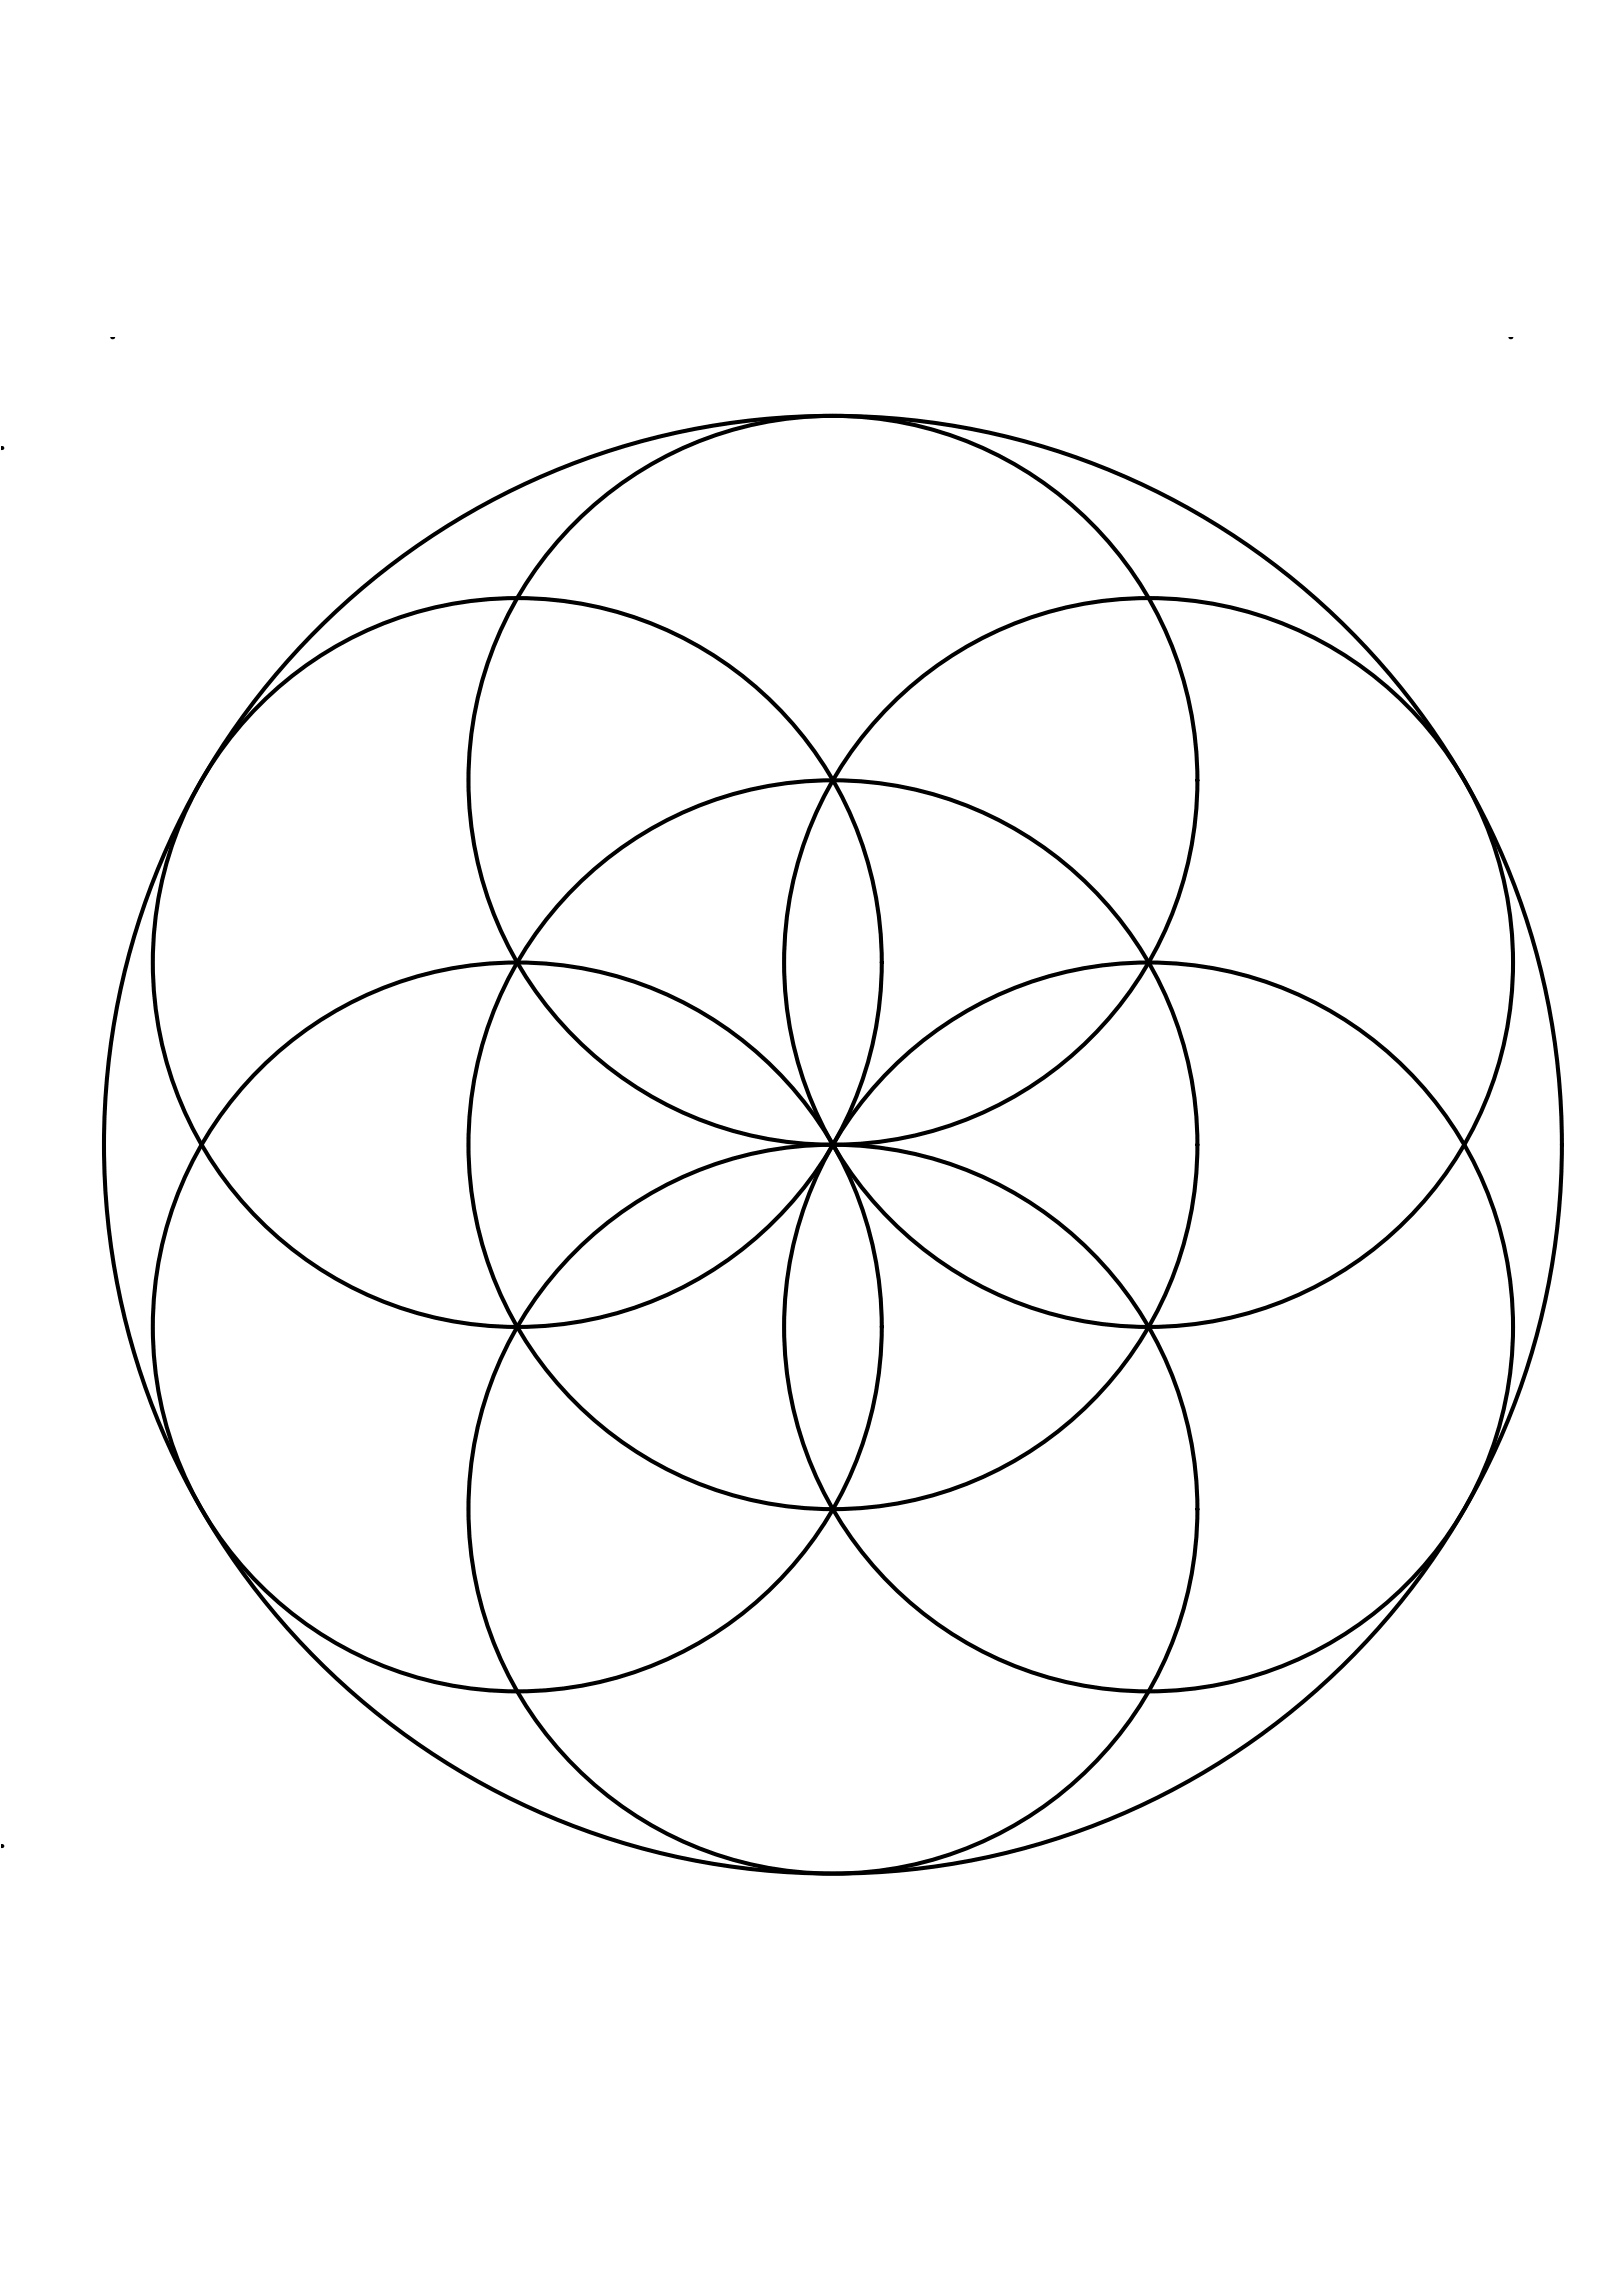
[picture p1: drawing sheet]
<svg xmlns="http://www.w3.org/2000/svg" width="841mm" height="1189mm" viewBox="0 0 841 1189" stroke-linecap="round" stroke-linejoin="round" font-family="sans-serif">
<!-- layer: 0 -->
<g fill="#000">
<circle cx="58" cy="175" r="1.1"/>
<circle cx="783" cy="175" r="1.1"/>
<circle cx="1" cy="232" r="1.1"/>
<circle cx="1" cy="957" r="1.1"/>
</g>
<g fill="none" stroke="#000" stroke-width="2.1">
<circle cx="432" cy="404" r="189"/>
<circle cx="268" cy="499" r="189"/>
<circle cx="595" cy="499" r="189"/>
<circle cx="432" cy="593" r="378"/>
<circle cx="432" cy="593" r="189"/>
<circle cx="268" cy="688" r="189"/>
<circle cx="595" cy="688" r="189"/>
<circle cx="432" cy="782" r="189"/>
</g>
</svg>
